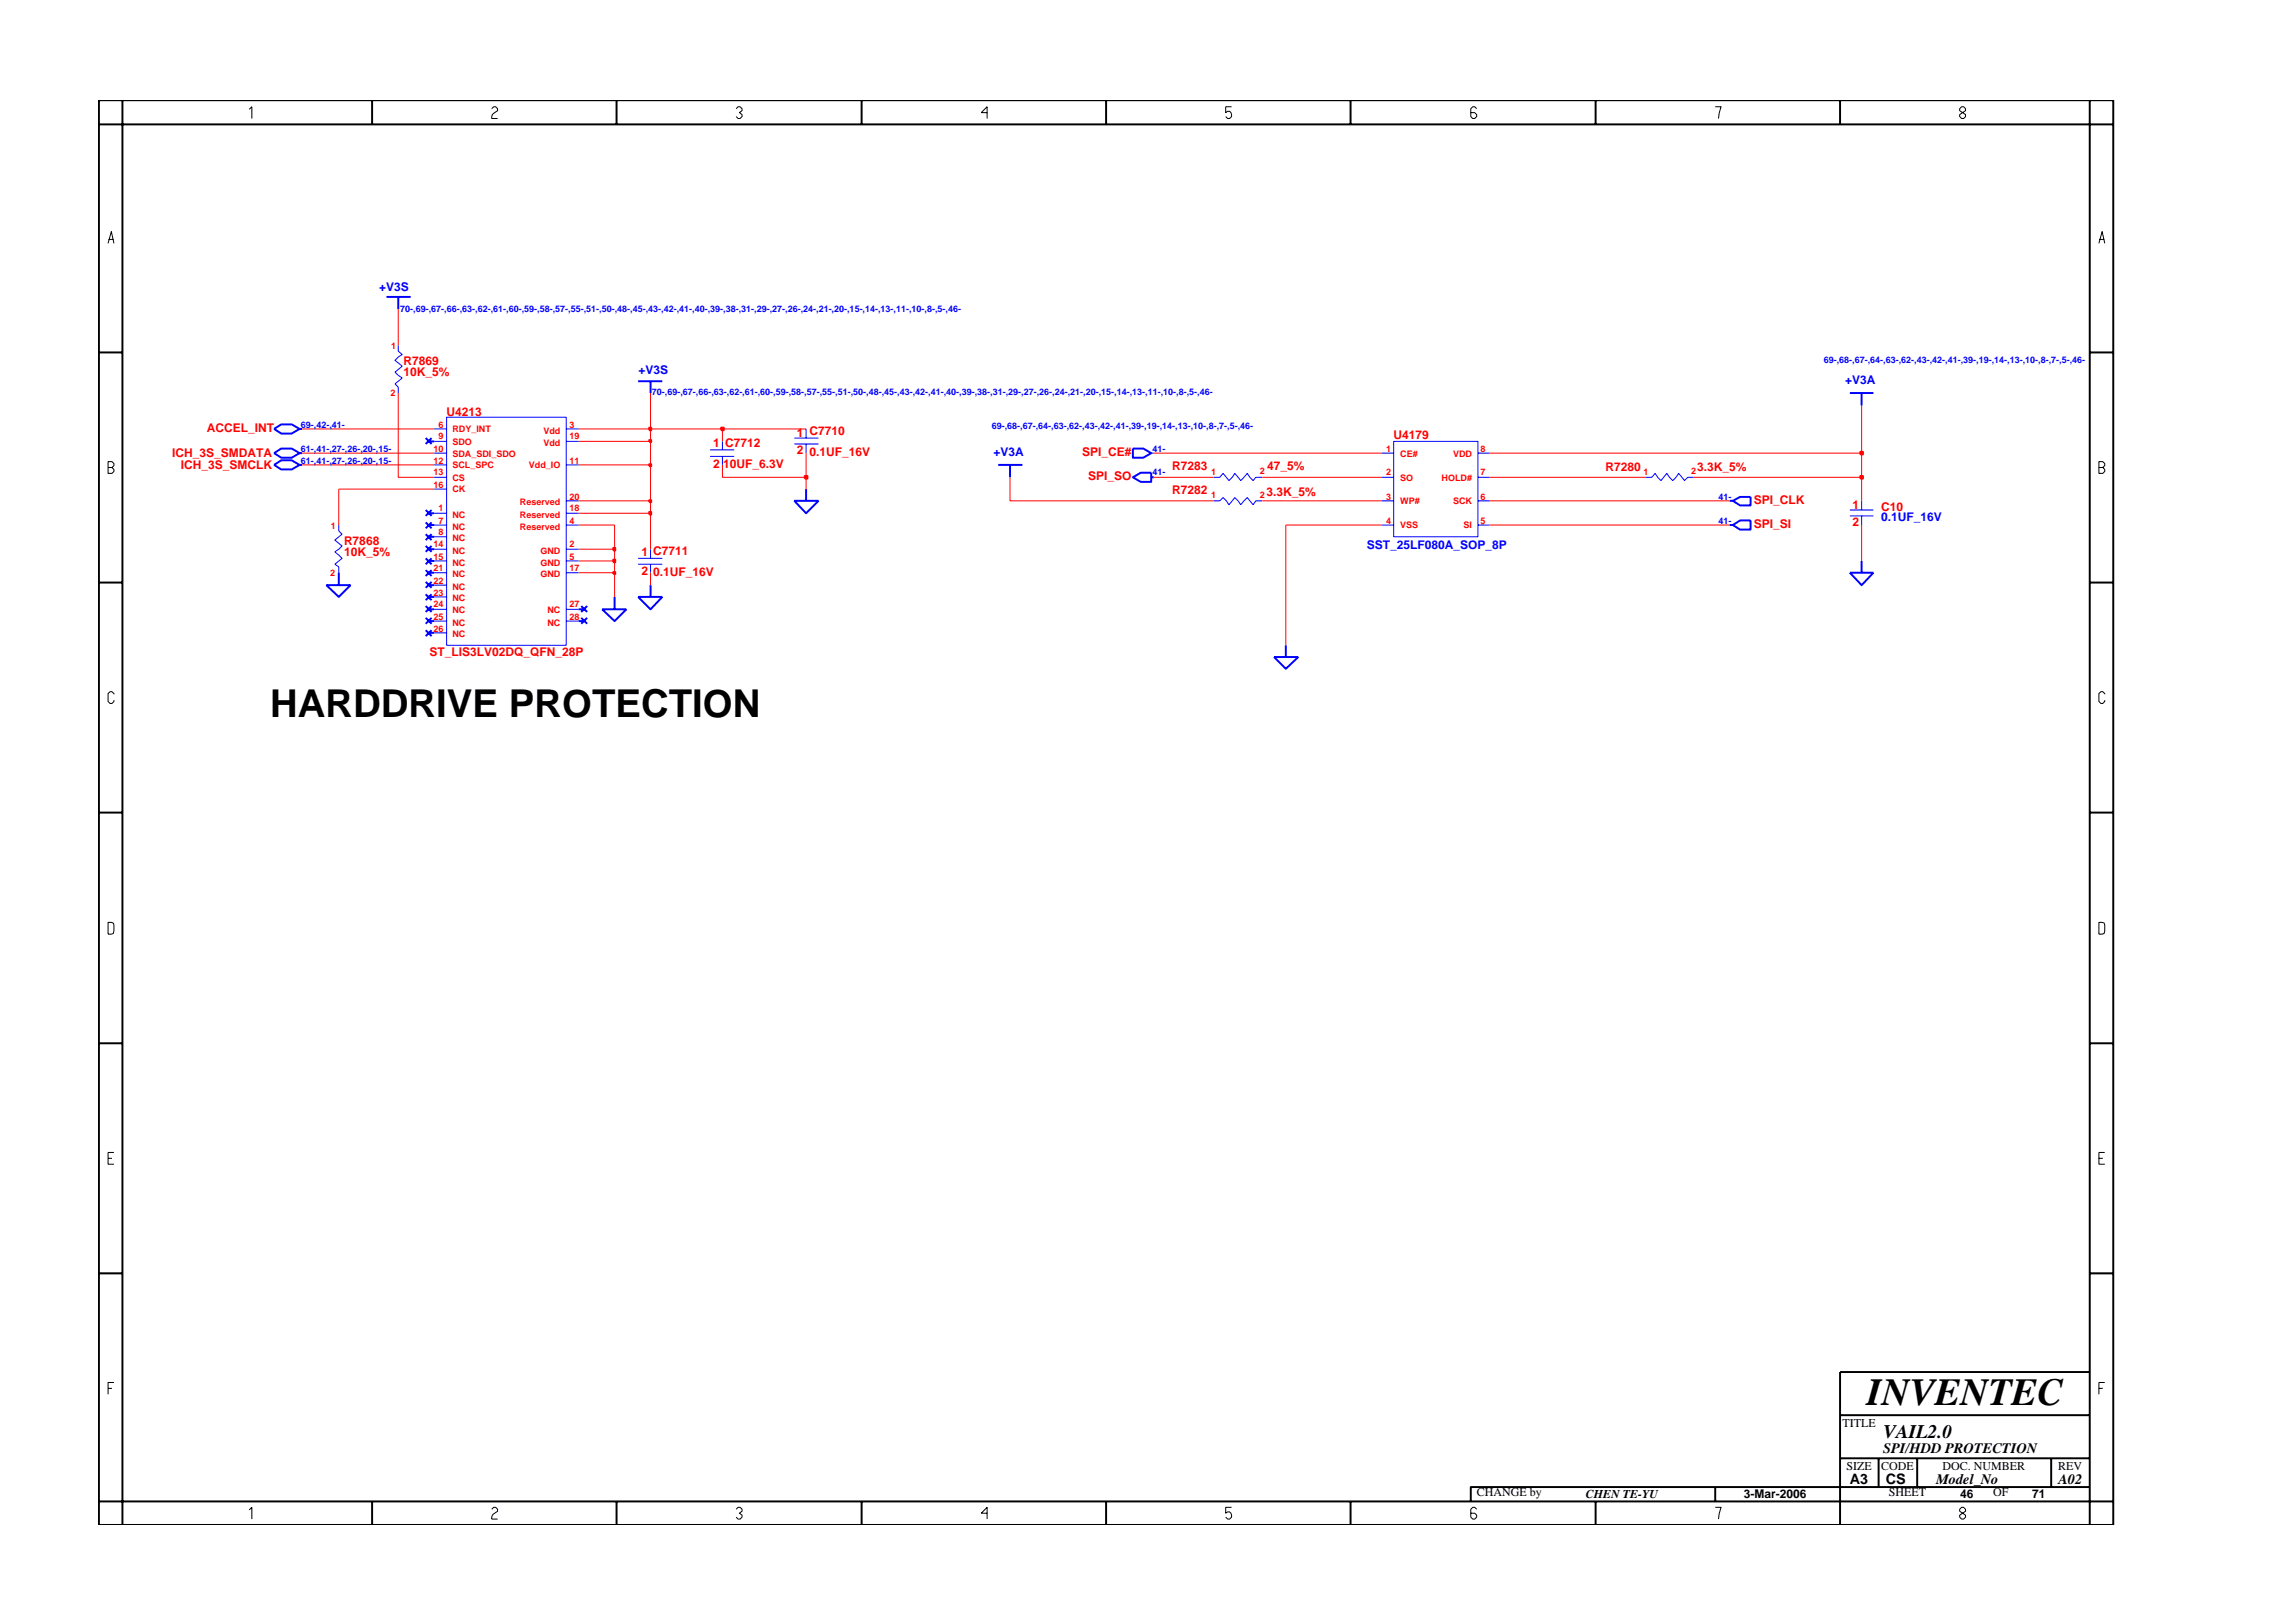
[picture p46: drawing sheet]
<svg xmlns="http://www.w3.org/2000/svg" width="297mm" height="210mm" viewBox="0 0 297 210" stroke-linecap="round" stroke-linejoin="round" font-family="sans-serif">
<defs><g id="words">
<g font-size="5">
<text x="35" y="92.9">HARDDRIVE PROTECTION</text>
<text x="241.8" y="182">INVENTEC</text>
</g>
<text font-size="2.5" x="244" y="186.3">VAIL2.0</text>
<g font-size="1.9">
<text x="244" y="188.2">SPI/HDD PROTECTION</text>
<text x="239.6" y="192.2">A3</text>
<text x="244.3" y="192.3">CS</text>
<text x="250.8" y="192.2">Model_No</text>
<text x="266.6" y="192.2">A02</text>
</g>
<g font-size="1.6" fill="#00f">
<text x="49.1" y="37.7">+V3S</text>
<text x="82.7" y="48.4">+V3S</text>
<text x="239" y="49.8">+V3A</text>
<text x="128.7" y="59.1">+V3A</text>
<text x="177.1" y="71.1">SST_25LF080A_SOP_8P</text>
<text x="243.7" y="67.5">0.1UF_16V</text>
</g>
<g font-size="1.6" fill="#f00">
<text x="52.3" y="47.3">R7869</text>
<text x="52.3" y="48.7">10K_5%</text>
<text x="57.9" y="53.9">U4213</text>
<text x="22.3" y="59.2">ICH_3S_SMDATA</text>
<text x="26.8" y="56">ACCEL_INT</text>
<text x="92.4" y="57.9">1 C7712</text>
<text x="103.2" y="56.6">1 C7710</text>
<text x="103.2" y="58.9">2</text>
<text x="104.8" y="59.1">0.1UF_16V</text>
<text x="140.2" y="59.1">SPI_CE#</text>
<text x="180.5" y="56.9">U4179</text>
<text x="23.4" y="60.7">ICH_3S_SMCLK</text>
<text x="92.4" y="60.6">2</text>
<text x="93.7" y="60.6">10UF_6.3V</text>
<text x="141" y="62.2">SPI_SO</text>
<text x="151.8" y="60.9">R7283</text>
<text x="151.8" y="64">R7282</text>
<text x="164" y="64.3">3.3K_5%</text>
<text x="164.1" y="60.9">47_5%</text>
<text x="208" y="61">R7280</text>
<text x="219.8" y="61">3.3K_5%</text>
<text x="227.2" y="65.3">SPI_CLK</text>
<text x="240" y="65.9">1</text>
<text x="44.6" y="70.6">R7868</text>
<text x="227.2" y="68.4">SPI_SI</text>
<text x="240" y="68.2">2</text>
<text x="243.7" y="66.2">C10</text>
<text x="44.6" y="72.1">10K_5%</text>
<text x="83.1" y="74.5">2</text>
<text x="83.1" y="72.1">1 C7711</text>
<text x="84.6" y="74.6">0.1UF_16V</text>
<text x="55.7" y="84.9">ST_LIS3LV02DQ_QFN_28P</text>
</g>
<g font-size="1.6">
<text x="238.7" y="184.8">TITLE</text>
<text x="239.2" y="190.4">SIZE</text>
<text x="243.7" y="190.4">CODE</text>
<text x="251.6" y="190.4">DOC. NUMBER</text>
<text x="266.6" y="190.4">REV</text>
<text x="191.3" y="193.9">CHANGE by</text>
<text x="205.4" y="194.1">CHEN TE-YU</text>
<text x="225.9" y="194.1">3-Mar-2006</text>
<text x="244.7" y="193.9">SHEET</text>
<text x="253.9" y="194.1">46</text>
<text x="258.2" y="193.9">OF</text>
<text x="263.3" y="194.1">71</text>
</g>
<g font-size="1.2" fill="#00f">
<text x="51.8" y="40.4">70-,69-,67-,66-,63-,62-,61-,60-,59-,58-,57-,55-,51-,50-,48-,45-,43-,42-,41-,40-,39-,38-,31-,29-,27-,26-,24-,21-,20-,15-,14-,13-,11-,10-,8-,5-,46-</text>
<text x="236.2" y="47">69-,68-,67-,64-,63-,62-,43-,42-,41-,39-,19-,14-,13-,10-,8-,7-,5-,46-</text>
<text x="84.4" y="51.2">70-,69-,67-,66-,63-,62-,61-,60-,59-,58-,57-,55-,51-,50-,48-,45-,43-,42-,41-,40-,39-,38-,31-,29-,27-,26-,24-,21-,20-,15-,14-,13-,11-,10-,8-,5-,46-</text>
<text x="39" y="55.4">69-,42-,41-</text>
<text x="39" y="58.5">61-,41-,27-,26-,20-,15-</text>
<text x="128.5" y="55.5">69-,68-,67-,64-,63-,62-,43-,42-,41-,39-,19-,14-,13-,10-,8-,7-,5-,46-</text>
<text x="149.3" y="58.5">41-</text>
<text x="39" y="60.1">61-,41-,27-,26-,20-,15-</text>
<text x="149.3" y="61.6">41-</text>
<text x="222.6" y="64.7">41-</text>
<text x="222.6" y="67.8">41-</text>
</g>
<g font-size="1.2" fill="#f00">
<text x="50.7" y="45.2">1</text>
<text x="50.6" y="51.3">2</text>
<text x="56.1" y="58.5">10</text>
<text x="56.8" y="55.4">6</text>
<text x="56.8" y="56.9">9</text>
<text x="58.6" y="56">RDY_INT</text>
<text x="58.6" y="59.1">SDA_SDI_SDO</text>
<text x="58.6" y="57.6">SDO</text>
<text x="70.4" y="56.2">Vdd</text>
<text x="70.4" y="57.8">Vdd</text>
<text x="73.8" y="55.4">3</text>
<text x="73.8" y="56.9">19</text>
<text x="179.6" y="58.5">1</text>
<text x="181.4" y="59.1">CE#</text>
<text x="188.2" y="59.1">VDD</text>
<text x="191.8" y="58.5">8</text>
<text x="56.1" y="63.2">16</text>
<text x="56.1" y="61.6">13</text>
<text x="56.1" y="60.1">12</text>
<text x="58.6" y="63.8">CK</text>
<text x="58.6" y="62.3">CS</text>
<text x="58.6" y="60.7">SCL_SPC</text>
<text x="67.3" y="65.5">Reserved</text>
<text x="68.5" y="60.7">Vdd_IO</text>
<text x="73.8" y="64.7">20</text>
<text x="73.8" y="60.1">11</text>
<text x="156.9" y="61.5">1</text>
<text x="156.9" y="64.5">1</text>
<text x="163.2" y="61.4">2</text>
<text x="163.2" y="64.5">2</text>
<text x="179.6" y="64.7">3</text>
<text x="179.6" y="61.6">2</text>
<text x="181.4" y="65.3">WP#</text>
<text x="181.4" y="62.3">SO</text>
<text x="186.7" y="62.3">HOLD#</text>
<text x="188.2" y="65.3">SCK</text>
<text x="191.8" y="61.6">7</text>
<text x="191.8" y="64.7">6</text>
<text x="212.9" y="61.5">1</text>
<text x="219.1" y="61.4">2</text>
<text x="42.9" y="68.5">1</text>
<text x="56.1" y="70.9">14</text>
<text x="56.8" y="67.8">7</text>
<text x="56.8" y="69.4">8</text>
<text x="56.8" y="66.2">1</text>
<text x="58.6" y="68.6">NC</text>
<text x="58.6" y="70.1">NC</text>
<text x="58.6" y="67.1">NC</text>
<text x="58.6" y="71.7">NC</text>
<text x="67.3" y="68.6">Reserved</text>
<text x="67.3" y="67.1">Reserved</text>
<text x="70" y="71.7">GND</text>
<text x="73.8" y="70.9">2</text>
<text x="73.8" y="67.8">4</text>
<text x="73.8" y="66.2">18</text>
<text x="179.6" y="67.8">4</text>
<text x="181.4" y="68.5">VSS</text>
<text x="189.6" y="68.5">SI</text>
<text x="191.8" y="67.8">5</text>
<text x="42.8" y="74.6">2</text>
<text x="56.1" y="74">21</text>
<text x="56.1" y="75.6">22</text>
<text x="56.1" y="77.2">23</text>
<text x="56.1" y="72.5">15</text>
<text x="58.6" y="74.8">NC</text>
<text x="58.6" y="76.4">NC</text>
<text x="58.6" y="77.9">NC</text>
<text x="58.6" y="73.3">NC</text>
<text x="70" y="73.3">GND</text>
<text x="70" y="74.8">GND</text>
<text x="73.8" y="72.5">5</text>
<text x="73.8" y="74">17</text>
<text x="56.1" y="78.7">24</text>
<text x="56.1" y="80.3">25</text>
<text x="56.1" y="81.8">26</text>
<text x="58.6" y="79.4">NC</text>
<text x="58.6" y="81.1">NC</text>
<text x="58.6" y="82.6">NC</text>
<text x="70.9" y="79.4">NC</text>
<text x="70.9" y="81.1">NC</text>
<text x="73.8" y="78.7">27</text>
<text x="73.8" y="80.3">28</text>
</g>
</g></defs>
<g fill="none" stroke="#00f" stroke-width=".13">
<path d="M51.6 44.7v.8l.5 .4-.9 .8 .9 .7-.9 .8 .9 .8-.9 .7 .4 .5v.7M56.2 58.7h1.7M56.2 55.6h1.7M56.2 57.2h1.7M57.9 54h15.4v29.6h-15.4zM73.3 55.6h1.7M73.3 57.2h1.7M92 58.3h3.1M92 59.1h3.1M93.6 57.2v1.1M93.6 59.1v1.1M102.9 56.8h3.1"/>
<path d="M102.9 57.5h3.1M104.4 55.6v1.2M104.4 57.5v1.2M149.1 58.7h.4M179 58.7h1.5M180.5 57.2h11v12.3h-11zM191.5 58.7h1.5M43.9 68v.8l.4 .4-.9 .8 .9 .7-.9 .8 .9 .8-.9 .8 .5 .3v.8M56.2 61.8h1.7M56.2 60.2h1.7M56.2 63.4h1.7M56.2 68h1.7"/>
<path d="M56.2 66.5h1.7M56.2 69.5h1.7M56.2 72.7h1.7M56.2 71.1h1.7M56.2 74.2h1.7M56.2 77.3h1.7M56.2 75.8h1.7M56.2 78.9h1.7M73.3 60.2h1.7M73.3 68h1.7M73.3 66.5h1.7M73.3 72.7h1.7"/>
<path d="M73.3 71.1h1.7M73.3 74.2h1.7M73.3 78.9h1.7M73.3 64.9h1.7M82.7 72.3h3.1M82.7 73.1h3.1M84.3 71.1v1.2M84.3 73.1v1.1M157.3 61.8h.7l.4-.5 .8 1 .8-1 .7 1 .9-1 .7 1 .4-.5h.8M157.3 64.9h.7l.4-.4 .8 .9 .8-.9 .7 .9 .9-.9 .7 .9 .4-.5h.8M179 61.8h1.5M179 68h1.5"/>
<path d="M179 64.9h1.5M191.5 61.8h1.5M191.5 68h1.5M191.5 64.9h1.5M213.2 61.8h.8l.4-.5 .8 1 .7-1 .8 1 .8-1 .7 1 .4-.5h.8M239.6 66.1h3.1M239.6 66.8h3.1M241.2 64.9v1.2M241.2 66.8v1.2M56.2 80.5h1.7M56.2 82h1.7M73.3 80.5h1.7"/>
</g>
<g fill="none" stroke="#00f" stroke-width=".25">
<path d="M50.1 38.5h3.1M51.6 38.5v1.6M35.5 58.7l.9-.6h1.4l1 .6-1 .6h-1.4zM35.5 55.6l.9-.6h1.4l1 .6-1 .6h-1.4zM38.8 58.7h.3M38.8 55.6h.3M55.1 56.8l.8 .7M55.5 57.2h.7M55.9 56.8l-.8 .7M82.7 49.4h3.1M84.3 49.4v1.5M146.8 58.1h1.3l1 .6-1 .6h-1.3z"/>
<path d="M239.6 50.9h3.1M241.2 50.9v1.6M35.5 60.2l.9-.6h1.4l1 .6-1 .6h-1.4zM38.8 60.2h.3M42.3 75.8h3.1l-1.5 1.5zM43.9 74.2v1.6M55.1 66.1l.8 .7M55.1 69.2l.8 .8M55.1 72.3l.8 .8M55.1 77l.8 .8M55.1 73.9l.8 .7M55.1 67.7l.8 .7"/>
<path d="M55.1 75.4l.8 .7M55.1 78.5l.8 .8M55.1 70.7l.8 .8M55.5 66.5h.7M55.5 69.5h.7M55.5 72.7h.7M55.5 78.9h.7M55.5 77.3h.7M55.5 74.2h.7M55.5 68h.7M55.5 75.8h.7M55.5 71.1h.7"/>
<path d="M55.9 66.1l-.8 .7M55.9 69.2l-.8 .8M55.9 72.3l-.8 .8M55.9 77l-.8 .8M55.9 73.9l-.8 .7M55.9 67.7l-.8 .7M55.9 75.4l-.8 .7M55.9 78.5l-.8 .8M55.9 70.7l-.8 .8M75 78.9h.7M75.3 78.5l.8 .8M76.1 78.5l-.8 .8"/>
<path d="M78 78.9h3.1l-1.5 1.6zM79.6 77.3v1.6M82.7 77.3h3.1l-1.5 1.6zM84.3 75.8v1.5M102.9 64.9h3.1l-1.6 1.6zM104.4 63.4v1.5M129.3 60.2h3.1M130.8 60.2v1.6M146.8 61.8l1-.6h1.3v1.2h-1.3zM149.1 61.8h.4M224.1 64.9h.4M224.1 68h.4"/>
<path d="M224.5 64.9l.9-.5h1.4v1.1h-1.4zM224.5 68l.9-.6h1.4v1.2h-1.4zM239.6 74.2h3.1l-1.5 1.6zM241.2 72.7v1.5M55.1 80l.8 .8M55.1 81.6l.8 .8M55.5 80.5h.7M55.5 82h.7M55.9 80l-.8 .8M55.9 81.6l-.8 .8M75 80.5h.7M75.3 80l.8 .8"/>
<path d="M76.1 80l-.8 .8M165 85.1h3.2l-1.6 1.5zM166.6 83.6v1.5"/>
</g>
<path d="M75 74.2h4.6v3.1M84.3 74.2v1.6M166.6 68v15.6" fill="none" stroke="#f00" stroke-width=".13"/>
<path d="M79.4 74.1h.3v.3h-.3z" fill="#8e2323"/>
<path d="M79.4 74.1h.3v.3h-.3z" fill="none" stroke="#f00" stroke-width=".25"/>
<path d="M75 72.7h4.6v1.5" fill="none" stroke="#f00" stroke-width=".13"/>
<path d="M79.4 72.5h.3v.3h-.3z" fill="#8e2323"/>
<path d="M79.4 72.5h.3v.3h-.3z" fill="none" stroke="#f00" stroke-width=".25"/>
<path d="M75 71.1h4.6v1.6M241.2 68v4.7" fill="none" stroke="#f00" stroke-width=".13"/>
<path d="M79.4 71h.3v.3h-.3z" fill="#8e2323"/>
<path d="M79.4 71h.3v.3h-.3z" fill="none" stroke="#f00" stroke-width=".25"/>
<path d="M43.9 63.4v4.6M75 68h4.6v3.1M75 66.5h9.3v4.6M166.6 68h12.4M193 68h31.1" fill="none" stroke="#f00" stroke-width=".13"/>
<path d="M84.1 66.3h.3v.4h-.3z" fill="#8e2323"/>
<path d="M84.1 66.3h.3v.4h-.3z" fill="none" stroke="#f00" stroke-width=".25"/>
<path d="M75 64.9h9.3v1.6" fill="none" stroke="#f00" stroke-width=".13"/>
<path d="M84.1 64.8h.3v.3h-.3z" fill="#8e2323"/>
<path d="M84.1 64.8h.3v.3h-.3z" fill="none" stroke="#f00" stroke-width=".25"/>
<path d="M51.6 50.9v10.9h4.6M43.9 63.4h12.3M84.3 60.2v4.7M93.6 60.2v1.6h10.8v1.6M130.8 61.8v3.1h26.5M163.5 64.9h15.5M193 64.9h31.1M241.2 61.8v3.1" fill="none" stroke="#f00" stroke-width=".13"/>
<path d="M104.3 61.7h.3v.3h-.3z" fill="#8e2323"/>
<path d="M104.3 61.7h.3v.3h-.3z" fill="none" stroke="#f00" stroke-width=".25"/>
<path d="M104.4 58.7v3.1M149.5 61.8h7.8M163.5 61.8h15.5M193 61.8h20.2M219.4 61.8h21.8" fill="none" stroke="#f00" stroke-width=".13"/>
<path d="M241 61.7h.3v.3h-.3z" fill="#8e2323"/>
<path d="M241 61.7h.3v.3h-.3z" fill="none" stroke="#f00" stroke-width=".25"/>
<path d="M241.2 58.7v3.1M39.1 60.2h17.1M75 60.2h9.3" fill="none" stroke="#f00" stroke-width=".13"/>
<path d="M84.1 60.1h.3v.3h-.3z" fill="#8e2323"/>
<path d="M84.1 60.1h.3v.3h-.3z" fill="none" stroke="#f00" stroke-width=".25"/>
<path d="M39.1 58.7h17.1M84.3 57.2v3M149.5 58.7h29.5M193 58.7h48.2" fill="none" stroke="#f00" stroke-width=".13"/>
<path d="M241 58.5h.3v.4h-.3z" fill="#8e2323"/>
<path d="M241 58.5h.3v.4h-.3z" fill="none" stroke="#f00" stroke-width=".25"/>
<path d="M75 57.2h9.3M241.2 52.5v6.2" fill="none" stroke="#f00" stroke-width=".13"/>
<path d="M84.1 57h.3v.3h-.3z" fill="#8e2323"/>
<path d="M84.1 57h.3v.3h-.3z" fill="none" stroke="#f00" stroke-width=".25"/>
<path d="M39.1 55.6h17.1M75 55.6h9.3v1.6M93.6 55.6v1.6" fill="none" stroke="#f00" stroke-width=".13"/>
<path d="M84.1 55.4h.3v.3h-.3z" fill="#8e2323"/>
<path d="M84.1 55.4h.3v.3h-.3z" fill="none" stroke="#f00" stroke-width=".25"/>
<path d="M84.3 50.9v4.7h9.3" fill="none" stroke="#f00" stroke-width=".13"/>
<path d="M93.4 55.4h.4v.3h-.4z" fill="#8e2323"/>
<path d="M93.4 55.4h.4v.3h-.4z" fill="none" stroke="#f00" stroke-width=".25"/>
<path d="M51.6 40.1v4.6M93.6 55.6h10.8" fill="none" stroke="#f00" stroke-width=".13"/>
<g fill="none" stroke="#000" stroke-width=".25">
<path d="M12.8 13h261v184.6h-261zM12.8 16.1h261M15.9 13v184.6M48.2 13v3.1M79.9 13v3.1M111.6 13v3.1M143.3 13v3.1M174.9 13v3.1M206.7 13v3.1M238.4 13v3.1M270.7 13v184.6M12.8 45.7h3.1"/>
<path d="M270.7 45.7h3.1M12.8 75.5h3.1M270.7 75.5h3.1M12.8 105.3h3.1M270.7 105.3h3.1M12.8 135.2h3.1M270.7 135.2h3.1M12.8 165h3.1M270.7 165h3.1M270.7 177.7h-32.3v19.9M12.8 194.5h261M48.2 194.5v3.1"/>
<path d="M79.9 194.5v3.1M111.6 194.5v3.1M143.3 194.5v3.1M174.9 194.5v3.1M206.7 194.5v3.1M222.2 192.6v1.9M238.4 183.3h32.3M238.4 188.9h32.3M243.4 188.9v3.7M248.4 188.9v3.7M265.7 188.9v3.7M270.7 192.6h-80.2v1.9"/>
</g>
<g fill="none" stroke="#000" stroke-width=".13">
<path d="M32.3 14.2l.3-.4v1.6M63.7 14.1l.3-.3h.2l.3 .3v.2l-.5 .4-.3 .4v.3h.8M95.4 14.1l.2-.3h.3l.2 .3v.2l-.3 .3 .3 .2v.3l-.2 .3h-.3l-.2-.3M127.9 14.6h-.8l.8-.8v1.6M159.5 13.8h-.7v.8l.2-.2a.5 .5 0 0 1 .5 .7l-.2 .3h-.3l-.2-.3M191.3 14.1l-.3-.3h-.2l-.3 .3v1l.3 .3h.2l.3-.3v-.3l-.3-.2h-.5M222.2 13.8h.8l-.4 1.6M253.9 14.1l.2-.3h.3l.2 .3v.2l-.7 .5v.3l.2 .3h.3l.2-.3v-.3l-.7-.5zM14 31.5l.4-1.5 .4 1.5M14.1 31h.6M271.9 31.5l.4-1.5 .4 1.5M272 31h.6"/>
<path d="M14 59.8h.5l.3 .3v.2l-.3 .3 .3 .2v.3l-.3 .2h-.5zM271.9 59.8h.5l.3 .3v.2l-.3 .3 .3 .2v.3l-.3 .2h-.5zM14 60.6h.5M271.9 60.6h.5M14.8 89.9l-.3-.3h-.2l-.3 .3v1l.3 .2h.2l.3-.2v-.2M272.7 89.9l-.3-.3h-.3l-.2 .3v1l.2 .2h.3l.3-.2v-.2M14 119.5l.7 .1 .1 .2-.1 1.1-.7 .1zM271.9 119.5l.7 .1 .1 .2-.1 1.1-.7 .1zM14 150.1h.5M14.8 149.3h-.8v1.5h.8M271.9 150.1h.5M272.7 149.3h-.8v1.5h.8"/>
<path d="M14 179.9h.5M14.8 179.1h-.8v1.5M271.9 179.9h.5M272.7 179.1h-.8v1.5M32.3 195.6l.3-.3v1.5M63.7 195.5l.3-.2h.2l.3 .2v.3l-.7 .5-.1 .2v.3h.8M95.4 195.5l.2-.2h.3l.2 .2v.3l-.3 .2 .3 .3v.2l-.2 .3h-.3l-.2-.3M127.9 196h-.8l.8-.7v1.5M159.5 195.3h-.7v.7l.2-.1a.5 .5 0 0 1 .5 .6l-.2 .3h-.3l-.2-.3M191.3 195.5l-.3-.2h-.2l-.3 .2v1l.3 .3h.2l.3-.3v-.2l-.3-.3h-.5M222.2 195.3h.8l-.4 1.5M254.1 195.3l-.2 .2v.3l.7 .5v.2l-.2 .3h-.3l-.2-.3v-.2l.7-.5v-.3l-.2-.2z"/>
</g>
<use href="#words"/>
</svg>
